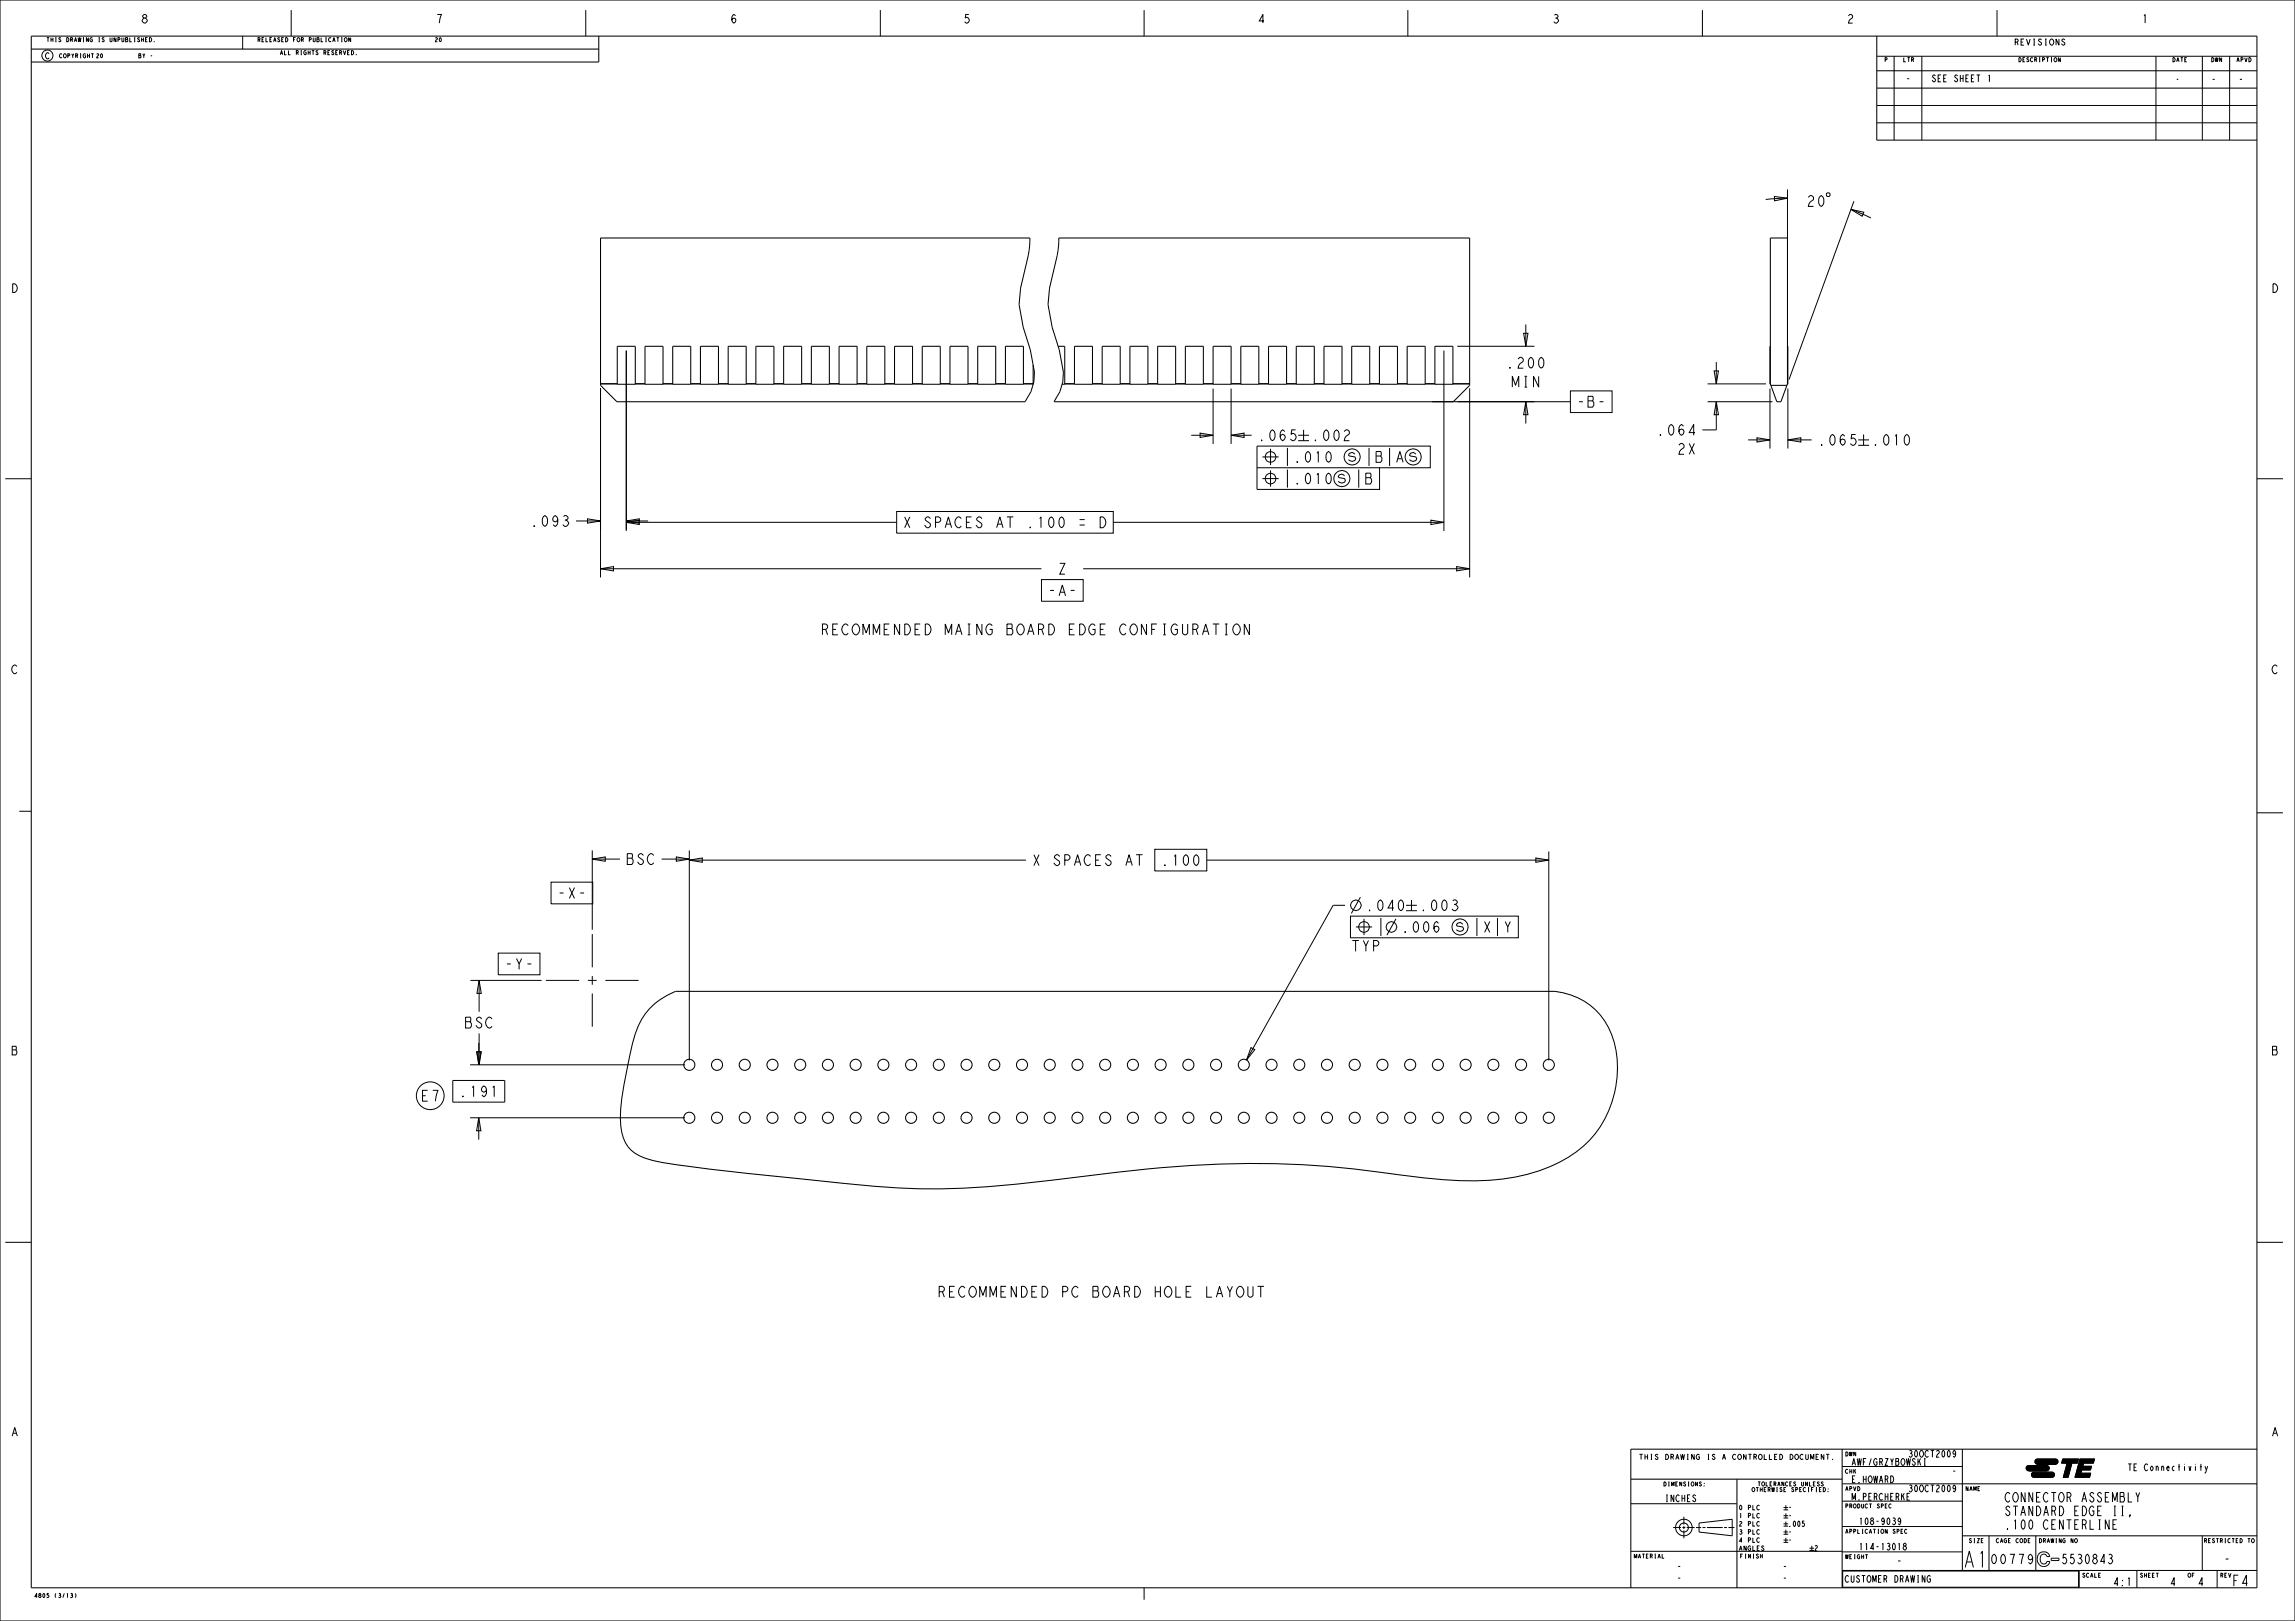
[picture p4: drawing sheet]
<svg xmlns="http://www.w3.org/2000/svg" width="841mm" height="594mm" viewBox="0 0 841 594" stroke-linecap="round" stroke-linejoin="round" font-family="sans-serif">
<defs><g id="words">
<text font-size="7.8" x="719.3" y="574.4">A1</text>
<g font-size="5.2">
<text x="551.6" y="134.9">.200</text>
<text x="553.5" y="141.9">MIN</text>
<text x="577.4" y="149.2">-B-</text>
<text x="460.6" y="161.5">.065</text>
<text x="480.3" y="161.5">.002</text>
<text x="606.8" y="159.5">.064</text>
<text x="614.3" y="166.5">2X</text>
<text x="665.8" y="163.2">.065</text>
<text x="685.6" y="163.2">.010</text>
<text x="194" y="192.9">.093</text>
<text x="330.6" y="193.4">X SPACES AT .100 = D</text>
<text x="387.4" y="210.4">Z</text>
<text x="383.6" y="218.3">-A-</text>
<text x="300.4" y="232.6">RECOMMENDED MAING BOARD EDGE CONFIGURATION</text>
<text x="229.2" y="316.8">BSC</text>
<text x="377.9" y="317.2">X SPACES AT</text>
<text x="425.2" y="317.2">.100</text>
<text x="203.9" y="329.2">-X-</text>
<text x="500.2" y="333.7">.040</text>
<text x="519.9" y="333.7">.003</text>
<text x="494.9" y="348.6">TYP</text>
<text x="184.6" y="355.2">-Y-</text>
<text x="169.9" y="376.7">BSC</text>
<text x="167.9" y="401.9">.191</text>
<text x="153.9" y="403.5">E7</text>
<text x="343.2" y="475.3">RECOMMENDED PC BOARD HOLE LAYOUT</text>
<text x="817.8" y="581.2">F4</text>
</g>
<g font-size="4.6">
<text x="734.4" y="550.4">CONNECTOR ASSEMBLY</text>
<text x="734.4" y="555.4">STANDARD EDGE II,</text>
<text x="734.4" y="560.4">.100 CENTERLINE</text>
<text x="729.1" y="573.1">00779</text>
<text x="755.1" y="573">5530843</text>
<text x="814.7" y="573">-</text>
</g>
<g font-size="4.1">
<text x="51.5" y="8.5">8</text>
<text x="159.5" y="8.5">7</text>
<text x="267.4" y="8.5">6</text>
<text x="352.8" y="8.5">5</text>
<text x="460.7" y="8.5">4</text>
<text x="568.7" y="8.5">3</text>
<text x="676.6" y="8.5">2</text>
<text x="784.6" y="8.5">1</text>
<text x="3.9" y="107.2">D</text>
<text x="832.2" y="107.2">D</text>
<text x="3.9" y="246.9">C</text>
<text x="832.2" y="246.9">C</text>
<text x="3.9" y="386.6">B</text>
<text x="832.2" y="386.6">B</text>
<text x="3.9" y="526.3">A</text>
<text x="832.2" y="526.3">A</text>
</g>
<g font-size="3.9">
<text x="694.8" y="573.5">-</text>
<text x="774.2" y="581.1">4:1</text>
<text x="795.1" y="581.1">4</text>
<text x="805.3" y="581.1">4</text>
</g>
<g font-size="3.3">
<text x="707.7" y="30">SEE SHEET 1</text>
<text x="698.2" y="30.1">-</text>
<text x="810.2" y="30.3">-</text>
<text x="820.2" y="30.3">-</text>
<text x="699.1" y="534">30OCT2009</text>
<text x="678.3" y="537">AWF/GRZYBOWSKI</text>
<text x="779.5" y="538.9">TE Connectivity</text>
<text x="678.3" y="543.3">E.HOWARD</text>
<text x="715.1" y="540.3">-</text>
<text x="609.9" y="550.3">INCHES</text>
<text x="678.3" y="549.7">M.PERCHERKE</text>
<text x="699.1" y="546.7">30OCT2009</text>
<text x="681" y="558.7">108-9039</text>
<text x="681" y="568">114-13018</text>
<text x="614.3" y="575.3">-</text>
<text x="653.1" y="575.3">-</text>
<text x="614.3" y="579.5">-</text>
<text x="653.1" y="579.5">-</text>
<text x="675.9" y="579.8">CUSTOMER DRAWING</text>
</g>
<g font-size="2.9">
<text x="737.9" y="16.5">REVISIONS</text>
<text x="16.4" y="21.6">C</text>
</g>
<g font-size="2.6">
<text x="797.2" y="30.1">-</text>
<text x="655.2" y="553.4">-</text>
<text x="655.2" y="556.4">-</text>
<text x="655.2" y="559.4">.005</text>
<text x="655.2" y="562.4">-</text>
<text x="655.2" y="565.3">-</text>
<text x="664.7" y="568.3">2</text>
</g>
<text font-size="2.5" x="606.9" y="534.8">THIS DRAWING IS A CONTROLLED DOCUMENT.</text>
<g font-size="2.2">
<text x="637.1" y="553.3">0 PLC</text>
<text x="637.1" y="556.3">1 PLC</text>
<text x="637.1" y="559.2">2 PLC</text>
<text x="637.1" y="562.2">3 PLC</text>
<text x="637.1" y="565.2">4 PLC</text>
<text x="637.1" y="568.2">ANGLES</text>
</g>
<g font-size="2">
<text x="16.9" y="15.3">THIS DRAWING IS UNPUBLISHED.</text>
<text x="94.2" y="15.3">RELEASED FOR PUBLICATION</text>
<text x="159.2" y="15.3">20</text>
<text x="21.6" y="21.2">COPYRIGHT</text>
<text x="35.1" y="21.2">20</text>
<text x="50.6" y="21.2">BY -</text>
<text x="102.5" y="20.1">ALL RIGHTS RESERVED.</text>
<text x="690.4" y="22.6">P</text>
<text x="697.3" y="22.6">LTR</text>
<text x="739.5" y="22.6">DESCRIPTION</text>
<text x="795.9" y="22.6">DATE</text>
<text x="810.1" y="22.6">DWN</text>
<text x="819.4" y="22.6">APVD</text>
<text x="676.1" y="533.6">DWN</text>
<text x="676.1" y="539.9">CHK</text>
<text x="609.4" y="544.6">DIMENSIONS:</text>
<text x="643.9" y="544.5">TOLERANCES UNLESS</text>
<text x="641.8" y="546.6">OTHERWISE SPECIFIED:</text>
<text x="676.1" y="546.3">APVD</text>
<text x="720.1" y="546.3">NAME</text>
<text x="676.1" y="552.6">PRODUCT SPEC</text>
<text x="676.1" y="561.9">APPLICATION SPEC</text>
<text x="721.3" y="565.3">SIZE</text>
<text x="731.3" y="565.3">CAGE CODE</text>
<text x="747" y="565.3">DRAWING NO</text>
<text x="807.5" y="565.3">RESTRICTED TO</text>
<text x="598.6" y="571">MATERIAL</text>
<text x="637.5" y="571">FINISH</text>
<text x="676.1" y="571.2">WEIGHT</text>
<text x="762.9" y="578">SCALE</text>
<text x="784.1" y="578">SHEET</text>
<text x="801.6" y="578">OF</text>
<text x="813.5" y="578">REV</text>
<text x="12.4" y="585.4">4805 (3/13)</text>
</g>
</g></defs>
<g fill="none" stroke="#000" stroke-width=".37">
<path d="M33.4 19.7h.9M33.9 19.7v1.5M51.2 14l-.5-.2-.3 .4a.67 .67 0 0 1 .6 .4 .67 .67 0 0 1-.1 .7l-.5-.4M51.9 13.8v1.5M51.9 14.5h.7M52.6 13.8v1.5M53.3 14.5h.5M54.1 13.8h-.8v1.5h.8M54.8 13.8a.76 .76 0 0 1 .8 .7 .76 .76 0 0 1-.8 .8zM56.6 15.3h.1M88.9 13.2v4.8M106.7 3.7v9.5"/>
<path d="M123.4 13.8h.9M123.8 13.8v1.5M125.1 13.8h.3M125.1 15.3h.3M125.3 13.8v1.5M125.8 18.5l.5 1.6 .4-1.6M127.4 19.3h.4M128.1 18.5h-.7v1.6h.7M128.5 13.8v1.5l-.7-1.5v1.5M128.8 18.5a.76 .76 0 0 1 .8 .8 .76 .76 0 0 1-.8 .8zM130.6 20.1h.1M214.7 3.7v9.5"/>
<path d="M322.6 3.7v9.5M419.3 3.7v9.5M515.9 3.7v9.5M623.9 3.7v9.5M731.8 3.7v9.5M754.5 14.3v2.2l-1.1-2.2v2.2M756.6 14.7l-.4-.4-.6 .4 1 1.1-.1 .6-.5 .1-.6-.5M55.2 20.4h.5M687.7 38.7h139.3M687.7 20.6h139.4M704.3 20.6v30.8M728.8 27.9l.2-.4v2.5"/>
<path d="M755 21.1v1.5l-.7-1.5v1.5M790.1 20.6l-.1 30.8M801.3 21.1h-.7v1.5h.7M807.1 20.6l-.1 30.8M817.1 20.6l-.1 30.8M824.1 21.1a.76 .76 0 0 1 .8 .8 .76 .76 0 0 1-.8 .7zM687.7 45h139.3M687.7 51.4h139.3M1.9 175.4h9.6M827.1 175.4h9.5M7.1 297.3h4.4M827.1 297.8h9.5"/>
<path d="M1.9 455.2h9.6M827.1 455.2h9.5M600.8 532.9h1.2M601.4 532.9v1.9M602.8 532.9v1.9M602.8 533.9h.9M603.7 532.9v1.9M604.9 532.9h.5M604.9 534.8h.5M605.2 532.9v1.9M666.4 532.9h-.9v1.9h.9M668.3 532.9v1.9l-.9-1.9v1.9"/>
<path d="M669.2 532.9h1.2M669.8 532.9v1.9M671.6 534.7l.1 .1zM675 537.4h44.1M702.8 534.5v2.5M703.3 535.3l.5 1.7M703.8 534.5l-1 1.4M705.1 537h.5M705.3 534.5v2.5M716.6 532.3l-.5 .6-.3-.2-.2-.4 .5-.8a1.69 1.69 0 0 1 0 2.5l-.3-.4M742.8 537.3l.6-.3h6.6a.95 .95 0 0 1 .9 .9 .95 .95 0 0 1-.8 1l-6.7 .1a.95 .95 0 0 1-.8-.6 .95 .95 0 0 1 .2-1.1zM743.4 539l6.7-.1z"/>
<path d="M744.7 539.7l.7-.2h6.5a.95 .95 0 0 1 1 .8 .95 .95 0 0 1-.9 1l-6.6 .1a.95 .95 0 0 1-.9-.6 .95 .95 0 0 1 .2-1.1zM746 534.9l.6-.3h6.6a.95 .95 0 0 1 .9 .9 .95 .95 0 0 1-.8 1h-6.7a.95 .95 0 0 1-.8-.5 .95 .95 0 0 1 .2-1.1zM746.6 536.5h6.7zM750.1 538.9l-6.7 .1a.95 .95 0 0 1-.9-1 .95 .95 0 0 1 .9-1h6.6a.95 .95 0 0 1 .9 1 .95 .95 0 0 1-.9 1M753.3 536.5h-6.7a.95 .95 0 0 1-.9-.9 .95 .95 0 0 1 .9-1h6.6a.95 .95 0 0 1 .9 1 .95 .95 0 0 1-.9 .9M755.9 534.6h5.8l-.4 1.5h-2.1l-1.4 5.3h-1.7l1.4-5.3h-2zM762.2 534.6h5.3l-.4 1.5h-3.6l-3.1 5.3zM762.2 534.6h5.3l-.4 1.5h-3.6l-.3 1.2h3.2l-.3 1.3h-3.3l-.3 1.3h3.6l-.4 1.5h-5.3zM762.8 538.6l-.3 1.3h3.6l-.4 1.5h-5.3zM763.5 536.1l-.3 1.2h3.2l-.3 1.3h-3.3l-2.4 2.8zM806.1 537.5h.8M806.5 536.4v2.5"/>
<path d="M808 537.3l.5 1.4-.1 .7-.5 .4M809 537.3l-.5 1.4M597.6 551h38.9M613.1 559.7h2.9M616.5 559.7h1.1M617.1 555.8v2.9M617.1 559.2v1.1M618.1 559.7h2.9M621.4 548.2l-.4-.4-.6 .4 1 1.2-.2 .7-.5 .2-.5-.6M621.5 559.7h1.9M622.6 558.1l12.2-1.4v6.1l-12.2-1.4zM623.5 543.3l-.5-.3-.2 .4a.67 .67 0 0 1 .6 .4 .67 .67 0 0 1-.2 .8l-.5-.4"/>
<path d="M623.9 559.7h1.1M624.6 543.5h.1M624.6 544.6h.1M625.5 559.7h5.8M631.8 559.7h1M633.4 559.7h2.2M644.8 551.9l-.4-.3a.79 .79 0 0 0-.7 .9 .79 .79 0 0 0 .9 .6l.2-.1M644.8 554.8l-.4-.2a.79 .79 0 0 0-.7 .8 .79 .79 0 0 0 .9 .7l.2-.1M644.8 557.8l-.4-.3a.79 .79 0 0 0-.7 .9 .79 .79 0 0 0 .9 .7l.2-.1M653.6 552.4h1.7M653.6 558.4h1.7M653.6 555.4h1.7"/>
<path d="M653.6 553.3h1.7M653.6 559.2h1.7M653.6 556.3h1.7M654.4 551.6v1.7M654.4 554.6v1.7M654.4 557.5v1.7M661.2 557.4h-.6l-.1 .8 .2-.2a.67 .67 0 0 1 .6 .7 .67 .67 0 0 1-.6 .7l-.3-.4M664.5 543.8h.5M665.2 543h-.7v1.5h.7M665.4 545.1h.4M665.4 546.6h.4M666.7 543.3l-.5-.3-.2 .4a.67 .67 0 0 1 .6 .4 .67 .67 0 0 1-.2 .7l-.5-.3"/>
<path d="M666.7 545.8h.5M667.4 545.1h-.7v1.5h.7M668.1 543.3l-.4-.3-.3 .4a.67 .67 0 0 1 .6 .4 .67 .67 0 0 1-.1 .7l-.6-.3M668.2 545.1a.76 .76 0 0 1 .8 .7 .76 .76 0 0 1-.8 .8zM670 545.6h.1M670 546.6h.1M675 559.4h44.1M675 543.7h44.1M680.7 544.7a.76 .76 0 0 1 .9 .8 .76 .76 0 0 1-.9 .8zM690.9 551.9h.4M691.6 551.1h-.7v1.5h.7M692.8 540.8a1.26 1.26 0 0 1 1.2 1.3 1.26 1.26 0 0 1-1.2 1.2z"/>
<path d="M693 551.3l-.2-.2a.7 .7 0 0 0-.7 .8 .7 .7 0 0 0 .8 .6l.1-.1M696.5 557l-.5 .7-.4-.2v-.9l.4-.4a1.69 1.69 0 0 1 0 2.5l-.4-.4M697.3 548.1l.5 1.6M697.8 547.2l-1 1.5M698.8 548.5h.7M699.8 547.2h-1v2.5h1M716.6 545l-.5 .6-.3-.2-.2-.4 .5-.8a1.69 1.69 0 0 1 0 2.5l-.3-.4M725.5 544.7h-.7v1.6h.7M745.4 541.4l6.6-.1zM752 541.4h-6.6a.95 .95 0 0 1-1-1 .95 .95 0 0 1 1-.9h6.5a.95 .95 0 0 1 1 .9 .95 .95 0 0 1-1 1M772.9 556.9v3.5l-1.4-3.5v3.5M774.3 558.7h.9"/>
<path d="M774.6 555.4h.7M775 551.9v3.5M775.7 556.9h-1.4v3.5h1.4M776.9 546.9h1.2l.2 .3-.2 1.2 .4 .5v.9l-.4 .6h-1.2zM776.9 548.4h1.2M777.4 555.4h.7M777.4 551.9h.7M777.8 551.9v3.5M779.9 546.9v3.5h1.4M780.6 555.4l-.2-.3 .2 .3-.4 .6M782.7 546.9l.7 1.8v1.7M784.1 546.9l-.7 1.8"/>
<path d="M609.1 569.5v1.5h.7M617.1 560.8v2.9M644.8 560.8l-.4-.3a.79 .79 0 0 0-.7 .9 .79 .79 0 0 0 .9 .7l.2-.2M644.8 563.8l-.4-.3a.79 .79 0 0 0-.7 .9 .79 .79 0 0 0 .9 .7l.2-.2M645.1 570.2h.7M645.8 569.5v1.5M646.4 566.8l-.3-.3-.5 .3 .8 .8-.1 .4-.4 .2-.4-.4M653.6 564.3h1.7M653.6 561.4h1.7M653.6 565.2h1.7M653.6 562.2h1.7M654.4 560.5v1.7"/>
<path d="M654.4 563.5v1.7M663.1 567.3h1.7M663.1 568.2h1.7M663.9 566.5v1.7M675 568.7h44.1M683.5 569.7h.9M684 569.7v1.5M695.2 561.1l.6-.1v-.5l-.6-.1v1.5M696.6 561.1h.5M697.4 560.4h-.8v1.5h.8M697.6 566.8a.61 .61 0 0 1 1 .2 .61 .61 0 0 1-.5 .9 .61 .61 0 0 1-.7-.7zM697.9 566.5l-.4-.4 .4-.6 .6 .4-.4 .6"/>
<path d="M698.8 560.6l-.3-.2a.7 .7 0 0 0-.6 .8 .7 .7 0 0 0 .8 .6l.1-.1M705.4 577.3v2.5l-1-2.5v2.5M707.4 577.7l-.4-.4a1.33 1.33 0 0 0-.9 1.3 1.33 1.33 0 0 0 .9 1.2l.4-.4v-.8h-.5M726.8 563.8h-.8v1.5h.8M728.9 562.8v12.7M741.8 563.8a.76 .76 0 0 1 .8 .8 .76 .76 0 0 1-.8 .7zM743.2 564.6h.5M744 563.8h-.8v1.5h.8M744.8 570.7l-.2 .6-.6 .3-.6-.3a1.27 1.27 0 0 1 .6-1.7l.4 .3a2.21 2.21 0 0 1-.4 3.2l-.6-.6M746 562.8v12.7M747.3 569.2l.8-.4 1.2-.1 .8 .2 .7 .7 .3 .8h-1l-.5-.7-.8-.2-.8 .4-.3 .8 .1 1.5 .7 .8h1l.6-.8h1l-.2 .8-.7 .7-1.7 .3-1.5-1-.5-1.9zM754.5 571h-2.8v.9h2.8"/>
<path d="M759.7 563.8v1.5l-.8-1.5v1.5M761.9 575.5h65.2M769 577.3h.5M769.8 576.5h-.8v1.5h.8M772.8 569.8l.3-.3a.8 .8 0 0 1 .9 .9l-.5 .6a1.05 1.05 0 0 1 .7 1.2 1.05 1.05 0 0 1-1.1 .8l-.5-.5M773.1 571h.4M783.1 575.5v6.3M790.1 576.5h.9M790.6 576.5v1.5M812.5 575.5v6.3M823.7 563.8h.9M824.1 563.8v1.5"/>
<path d="M25.9 584h.6l-.2 .5a.42 .42 0 0 1 .2 .7 .42 .42 0 0 1-.7 0M26.1 584.5h.2M27.5 583.9l.3 .9-.3 .6M419.3 581.8v4.4"/>
<circle cx="126.7" cy="14.5" r=".68"/>
<circle cx="17.4" cy="20.4" r="2.03"/>
<circle cx="753.2" cy="21.8" r=".68"/>
<circle cx="617.1" cy="559.7" r="3"/>
<circle cx="617.1" cy="559.7" r="1.66"/>
<circle cx="760.8" cy="564.5" r=".68"/>
<circle cx="825.6" cy="564.5" r=".68"/>
</g>
<path d="M742.8 537.3l.6-.3h6.6a.95 .95 0 0 1 .9 .9 .95 .95 0 0 1-.8 1l-6.7 .1a.95 .95 0 0 1-.8-.6 .95 .95 0 0 1 .2-1.1zM744.7 539.7l.7-.2h6.5a.95 .95 0 0 1 1 .8 .95 .95 0 0 1-.9 1l-6.6 .1a.95 .95 0 0 1-.9-.6 .95 .95 0 0 1 .2-1.1zM746 534.9l.6-.3h6.6a.95 .95 0 0 1 .9 .9 .95 .95 0 0 1-.8 1h-6.7a.95 .95 0 0 1-.8-.5 .95 .95 0 0 1 .2-1.1zM755.9 534.6h5.8l-.4 1.5h-2.1l-1.4 5.3h-1.7l1.4-5.3h-2zM762.8 538.6l-.3 1.3h3.6l-.4 1.5h-5.3zM763.5 536.1l-.3 1.2h3.2l-.3 1.3h-3.3l-2.4 2.8zM762.2 534.6h5.3l-.4 1.5h-3.6l-3.1 5.3z" fill="#000"/>
<g fill="none" stroke="#000" stroke-width=".38">
<path d="M0 0h841v594h-841zM11.5 13.2h815.6v568.6h-815.6zM11.5 18h207.9M219.4 13.2v9.5h-207.9M687.7 13.2v38.2M687.7 32.3h139.4M687.7 25.9h139.4M694.1 20.6v30.8M220.1 87.2h157.3l-.3 4.6-3.1 13.8-.6 6 1.5 8.3 2.7 8.3 1.5 8.2a17.1 17.1 0 0 1-3.4 10.8h-149.6l-6-6zM388 87.2h150.6v54l-6 6h-146.3a17.1 17.1 0 0 0 3.4-10.8l-1.5-8.2-2.6-8.3-1.6-8.3 .6-6 3.1-13.8zM648.7 87.2h6.3v53.4l-2.4 6.6h-1.5l-2.4-6.5zM226.2 126.9h6.6v13.9h-6.6z"/>
<path d="M236.4 126.9h6.6v13.9h-6.6zM246.5 126.9h6.6v13.9h-6.6zM256.7 126.9h6.6v13.9h-6.6zM266.8 126.9h6.6v13.9h-6.6zM277 126.9h6.6v13.9h-6.6zM287.2 126.9h6.6v13.9h-6.6zM297.3 126.9h6.6v13.9h-6.6zM307.5 126.9h6.6v13.9h-6.6zM317.6 126.9h6.6v13.9h-6.6zM327.8 126.9h6.6v13.9h-6.6zM338 126.9h6.6v13.9h-6.6zM348.1 126.9h6.6v13.9h-6.6z"/>
<path d="M358.3 126.9h6.6v13.9h-6.6zM368.4 126.9h6.6v13.9h-6.6zM378.6 133.8v7M387.8 126.9h2.4v13.9h-1M393.7 126.9h6.6v13.9h-6.6zM403.9 126.9h6.6v13.9h-6.6zM414.1 126.9h6.6v13.9h-6.6zM424.2 126.9h6.6v13.9h-6.6zM434.4 126.9h6.6v13.9h-6.6zM444.5 126.9h6.6v13.9h-6.6zM454.7 126.9h6.6v13.9h-6.6zM464.9 126.9h6.6v13.9h-6.6z"/>
<path d="M475 126.9h6.6v13.9h-6.6zM485.2 126.9h6.6v13.9h-6.6zM495.3 126.9h6.6v13.9h-6.6zM505.5 126.9h6.6v13.9h-6.6zM515.7 126.9h6.6v13.9h-6.6zM525.8 126.9h6.6v13.9h-6.6zM648.7 126.9l-.1 13.9h.2M655 126.9l.2 13.9h-.2M220.1 140.7h6.1M220.1 140.6h6.1M232.8 140.7h3.6M232.8 140.6h3.6"/>
<path d="M243 140.7h3.5M243 140.6h3.5M253.1 140.7h3.6M253.1 140.6h3.6M263.3 140.7h3.5M263.3 140.6h3.5M273.4 140.7h3.6M273.4 140.6h3.6M283.6 140.7h3.6M283.6 140.6h3.6M293.8 140.7h3.5M293.8 140.6h3.5"/>
<path d="M303.9 140.7h3.6M303.9 140.6h3.6M314.1 140.7h3.5M314.1 140.6h3.5M324.2 140.7h3.6M324.2 140.6h3.6M334.4 140.7h3.6M334.4 140.6h3.6M344.6 140.7h3.5M344.6 140.6h3.5M354.7 140.7h3.6M354.7 140.6h3.6"/>
<path d="M364.9 140.7h3.5M364.9 140.6h3.5M375 140.7h3.6M375 140.6h3.6M378.6 140.8h.1M390.2 140.7h3.5M390.2 140.6h3.5M400.3 140.7h3.6M400.3 140.6h3.6M410.5 140.7h3.6M410.5 140.6h3.6M420.7 140.7h3.5"/>
<path d="M420.7 140.6h3.5M430.8 140.7h3.6M430.8 140.6h3.6M441 140.7h3.5M441 140.6h3.5M451.1 140.7h3.6M451.1 140.6h3.6M461.3 140.7h3.6M461.3 140.6h3.6M471.5 140.7h3.5M471.5 140.6h3.5M481.6 140.7h3.6"/>
<path d="M481.6 140.6h3.6M491.8 140.7h3.5M491.8 140.6h3.5M501.9 140.7h3.6M501.9 140.6h3.6M512.1 140.7h3.6M512.1 140.6h3.6M522.3 140.7h3.5M522.3 140.6h3.5M532.4 140.7h6.2M532.4 140.6h6.2M648.9 141.2h5.9"/>
<path d="M675 531v50.8M719.1 531v44.5M827.1 531h-229.5v50.8M597.7 542h77.3M636.5 542v39.8M675 550.1h44.1M719.1 543.7h108M597.6 568.5h77.5M675 575.5h86.9v6.3M675.2 575.7h86.5v5.9h-86.5zM719.1 562.8h108"/>
</g>
<!-- layer: DIM_DRIVEN -->
<g fill="none" stroke="#000" stroke-width=".37">
<path d="M650.2 72l4.8 .6-4.7 1zM655 72.6l-8 .5M655 69.4v69.6M662.7 72.3l.7-.6h.5l.7 .6a1.53 1.53 0 0 1-1.2 1.7l-.7 1.6h1.9M666.9 72l.5-.3 .5 .3a2.51 2.51 0 0 1-.5 3.6l-.5-.3a2.75 2.75 0 0 1 0-3.3zM669.6 70.7h.7l.3 .3v.7l-.3 .3h-.7l-.3-.3v-.7zM678.3 76.7l7.3 3.2M678.3 76.7l4.7 1.1-.6 1.4zM679.4 73.7l-23.8 65.4M559.1 118.9v8M229.5 128.5v66.1M529.1 128.5v66.1"/>
<path d="M534 126.9h28.3M558.3 122.1h1.6l-.8 4.8zM564.3 131.3l.5-.4 .5 .4a2.51 2.51 0 0 1-.5 3.6l-.5-.3a2.75 2.75 0 0 1 0-3.3zM628.1 135.9h1.6l-.8 4.8zM628.9 132.7v8M220.1 142.3v69.3M436.5 159.5h8M439.8 158.7l4.7 .8-4.7 .8zM444.5 142.4v20.3M451.1 159.5l4.8-.8v1.6zM451.1 159.5h7.5M451.1 142.4v20.3"/>
<path d="M474.8 157.5h-1.4l-.3 1.7 .5-.4a1.33 1.33 0 0 1 1.4 1.4 1.33 1.33 0 0 1-1.4 1.3l-.7-.7M475.7 159.5h4M477.7 157.5v4M492.6 158.2l.7-.7h.5l.7 .7a1.53 1.53 0 0 1-1.2 1.6l-.7 1.7h1.9M534.1 147.2h28.2M538.6 142.3v69.3M559.1 147.2l.8 4.8h-1.6zM559.1 147.2v8M621.1 158.5h-2.1l1.7-2.9v3.9M625.8 147.2h23.7M625.8 140.7h21.4M628.9 147.2l.8 4.8h-1.6z"/>
<path d="M628.9 147.2v10.3h-5.1M648.6 142.4v22M655.2 142.4v22M680 159.2h-1.4l-.3 1.7 .5-.4a1.33 1.33 0 0 1 1.4 1.4 1.33 1.33 0 0 1-1.4 1.3l-.7-.7M682.9 159.2v4M698.3 159.5l.5-.3 .4 .3a2.51 2.51 0 0 1-.4 3.7l-.5-.4a2.75 2.75 0 0 1 0-3.3zM460.6 171.4h63.5v-7.9h-63.5v15.8h44.9v-7.9M462.6 167.4h6M462.6 175.4h6M465.6 164.5v5.9M465.6 172.4v6M471.8 164.1v6.6"/>
<path d="M471.8 172.1v6.6M475.3 169.1l.2 .3h-.2zM475.3 177l.2 .4h-.2zM475.7 161.5h4M478.8 165.8l.5-.3 .5 .3a2.51 2.51 0 0 1-.5 3.6l-.5-.3a2.75 2.75 0 0 1 0-3.3zM478.8 173.7l.5-.3 .5 .3a2.51 2.51 0 0 1-.5 3.7l-.5-.4a2.75 2.75 0 0 1 0-3.3zM482.6 166.1l.5-.6v3.9M482.6 174.1l.5-.7v4M486.4 165.8l.5-.3 .4 .3a2.51 2.51 0 0 1-.4 3.6l-.5-.3a2.75 2.75 0 0 1 0-3.3zM486.4 173.7l.5-.3 .4 .3a2.51 2.51 0 0 1-.4 3.7l-.5-.4a2.75 2.75 0 0 1 0-3.3zM492.7 174.4l-1-.7-1 .4-.3 .6 .3 .3 2 .4 .3 .6-.3 .7-1 .3-1.3-.6M496.5 166.4l-1-.6-1 .3-.3 .7 .3 .3 2 .3 .3 .7-.3 .7-1 .3-1.3-.7"/>
<path d="M497.9 172.1v6.6M500.5 173.4h1.6l.3 .3-.3 1.3 .5 .7v1l-.5 .7h-1.6zM500.5 175h1.6M501.7 164.1v6.6M504.3 165.5h1.6l.2 .3-.2 1.3 .5 .7v1l-.5 .6h-1.6zM504.3 167.1h1.6M509.2 164.1v6.6M511.8 169.4l1.2-3.9 1.2 3.9M512.3 168.1h1.4M518.8 166.4l-1-.6-.9 .3-.4 .7 .4 .3 1.9 .3 .4 .7-.4 .7-1 .3-1.3-.7M640.6 161.2h8M643.8 160.4l4.8 .8-4.8 .8z"/>
<path d="M655.2 161.2l4.7-.8v1.6zM655.2 161.2h8.7M680.9 161.2h4M680.9 163.2h4M206.5 189.3l.5-.4a.99 .99 0 0 1 1.2 1l-.7 .7a1.1 1.1 0 0 1 .6 1.7 1.1 1.1 0 0 1-1.8-.1M211.1 190.9h9M215.3 190.1l4.8 .8-4.8 .8zM229.5 191.4l4.8-.8v1.6zM229.5 190.9l4.8-.8v1.6zM229.5 190.9h8M229.5 191.4h99.1M328.6 187.4h79.4v8h-79.4z"/>
<path d="M395.6 192.4h1.9M395.6 190.4h1.9M403.1 189.4a1.99 1.99 0 0 1 2.2 2 1.99 1.99 0 0 1-2.2 2zM408 191.4h121.1M524.4 190.6l4.7 .8-4.7 .8zM220.1 208.4l4.7-.8v1.6zM220.1 208.4h161.6M381.7 212.4h15.2v7.9h-15.2zM396.9 208.4h141.7M533.8 207.6l4.8 .8-4.8 .8zM217 314.8l4.8-.8v1.6zM217 311.6v29.1"/>
<path d="M217 314.8h10.2M242.5 314.8h10.1M247.8 314l4.8 .8-4.8 .8zM252.6 315.2l4.8-.8v1.6zM252.6 311.6v77M252.6 315.2h123.3M412.6 317.2l1.1-4 1.2 4M413 315.8h1.5M416.3 313.2h2.4M417.5 313.2v4M423.2 311.2h19v8h-19zM437.9 313.5l.5-.3 .4 .3a2.51 2.51 0 0 1-.4 3.7l-.5-.4a2.75 2.75 0 0 1 0-3.3z"/>
<path d="M442.2 315.2h125.4M562.8 314.4l4.8 .8-4.8 .8zM567.6 312v76.6M492.9 331.7h-4.4l-31.7 56.7M494.9 335.7h61.5v7.9h-61.5zM496.9 339.7h5.9M498.5 328.8l-3.3 5.9M499.8 336.7v6M506 336.4v6.6M511.5 336.7l-3.3 6M512.9 330.1l.5-.3 .4 .3a2.51 2.51 0 0 1-.4 3.6l-.5-.3a2.75 2.75 0 0 1 0-3.3zM515.2 331.7h4"/>
<path d="M515.2 333.7h4M517.2 329.8v3.9M518.4 338l.5-.3 .4 .3a2.51 2.51 0 0 1-.4 3.7l-.5-.4a2.75 2.75 0 0 1 0-3.3zM522.2 338l.4-.3 .5 .3a2.51 2.51 0 0 1-.5 3.7l-.4-.4a2.75 2.75 0 0 1 0-3.3zM527.1 338.4l-.7-.7-.5 .3a2.51 2.51 0 0 0 .5 3.7 1.23 1.23 0 0 0 .8-1.2 1.23 1.23 0 0 0-.8-1.2l-.7 .4-.2 .6M532.4 330.1l.4-.3a.99 .99 0 0 1 1.2 .9l-.7 .7a1.1 1.1 0 0 1 .7 1.7 1.1 1.1 0 0 1-1.9 0M536 338.7l-1-.7-1 .4-.3 .6 .3 .3 2 .4 .3 .6-.3 .7-1 .3-1.3-.6M541.2 336.4v6.6M544 337.7l1.9 4M545.9 337.7l-1.9 4M548.8 336.4v6.6M551.6 337.7l.9 2v2"/>
<path d="M553.5 337.7l-1 2M172.4 359.3h26.1M175.6 359.3l.8 4.7h-1.6zM175.6 359.3v11.5M514.8 341.3l.3 .4h-.3zM175.6 378.7v11.5M165.9 395.9h19.1v8h-19.1zM172.3 390.2h78.7M174.7 385.4h1.5l-.8 4.8zM174.8 385.4h1.6l-.8 4.8zM175.4 382.2v8M458.4 383.9l1.4 .8-3 3.7z"/>
<path d="M172.3 409.6h78.7M175.4 409.6l.8 4.8h-1.5zM175.4 409.6v8"/>
<circle cx="465.6" cy="167.4" r="1.97"/>
<circle cx="465.6" cy="175.3" r="1.97"/>
<circle cx="491.7" cy="175.4" r="2.96"/>
<circle cx="495.5" cy="167.4" r="2.96"/>
<circle cx="517.8" cy="167.4" r="2.96"/>
<circle cx="496.8" cy="331.7" r="1.95"/>
<circle cx="499.8" cy="339.6" r="1.97"/>
<circle cx="509.9" cy="339.7" r="1.95"/>
<circle cx="535" cy="339.7" r="2.96"/>
</g>
<!-- layer: DRAFT_ENTITY -->
<path d="M807 562.8v12.7" fill="none" stroke="#000" stroke-width=".37"/>
<!-- layer: DTM_AXIS -->
<path d="M200.1 359.3h12.1M215.4 359.3h3.2M217 342.3v12.2M217 357.7v3.2M221.8 359.3h12.2M217 364.1v12.1" fill="none" stroke="#000" stroke-width=".37"/>
<!-- layer: DTM_CURVE -->
<g fill="none" stroke="#000" stroke-width=".38">
<path d="M238 369.6a26.7 26.7 0 0 1 9.5-6.3h322.3a24.9 24.9 0 0 1 22.4 21.6 38.4 38.4 0 0 1-24.1 42.6 74.5 74.5 0 0 1-33 5.1 293.1 293.1 0 0 1-29.4-3 363.2 363.2 0 0 0-97.2 .1l-16.6 2a346 346 0 0 1-62.8 3.6 1999.7 1999.7 0 0 1-81.9-8.6 36.8 36.8 0 0 1-14.5-4.1 12.6 12.6 0 0 1-5.2-10 79.3 79.3 0 0 1 2.6-22.4 49.2 49.2 0 0 1 5-16.6z"/>
<circle cx="252.6" cy="390.2" r="2.03"/>
<circle cx="262.8" cy="390.2" r="2.03"/>
<circle cx="272.9" cy="390.2" r="2.03"/>
<circle cx="283.1" cy="390.2" r="2.03"/>
<circle cx="293.2" cy="390.2" r="2.03"/>
<circle cx="303.4" cy="390.2" r="2.03"/>
<circle cx="313.6" cy="390.2" r="2.03"/>
<circle cx="323.7" cy="390.2" r="2.03"/>
<circle cx="333.9" cy="390.2" r="2.03"/>
<circle cx="344" cy="390.2" r="2.03"/>
<circle cx="354.2" cy="390.2" r="2.03"/>
<circle cx="364.4" cy="390.2" r="2.03"/>
<circle cx="374.5" cy="390.2" r="2.03"/>
<circle cx="384.7" cy="390.2" r="2.03"/>
<circle cx="394.8" cy="390.2" r="2.03"/>
<circle cx="405" cy="390.2" r="2.03"/>
<circle cx="415.2" cy="390.2" r="2.03"/>
<circle cx="425.3" cy="390.2" r="2.03"/>
<circle cx="435.5" cy="390.2" r="2.03"/>
<circle cx="445.6" cy="390.2" r="2.03"/>
<circle cx="455.8" cy="390.2" r="2.03"/>
<circle cx="466" cy="390.2" r="2.03"/>
<circle cx="476.1" cy="390.2" r="2.03"/>
<circle cx="486.3" cy="390.2" r="2.03"/>
<circle cx="496.4" cy="390.2" r="2.03"/>
<circle cx="506.6" cy="390.2" r="2.03"/>
<circle cx="516.8" cy="390.2" r="2.03"/>
<circle cx="526.9" cy="390.2" r="2.03"/>
<circle cx="537.1" cy="390.2" r="2.03"/>
<circle cx="547.2" cy="390.2" r="2.03"/>
<circle cx="557.4" cy="390.2" r="2.03"/>
<circle cx="567.6" cy="390.2" r="2.03"/>
<circle cx="252.6" cy="409.6" r="2.03"/>
<circle cx="262.8" cy="409.6" r="2.03"/>
<circle cx="272.9" cy="409.6" r="2.03"/>
<circle cx="283.1" cy="409.6" r="2.03"/>
<circle cx="293.2" cy="409.6" r="2.03"/>
<circle cx="303.4" cy="409.6" r="2.03"/>
<circle cx="313.6" cy="409.6" r="2.03"/>
<circle cx="323.7" cy="409.6" r="2.03"/>
<circle cx="333.9" cy="409.6" r="2.03"/>
<circle cx="344" cy="409.6" r="2.03"/>
<circle cx="354.2" cy="409.6" r="2.03"/>
<circle cx="364.4" cy="409.6" r="2.03"/>
<circle cx="374.5" cy="409.6" r="2.03"/>
<circle cx="384.7" cy="409.6" r="2.03"/>
<circle cx="394.8" cy="409.6" r="2.03"/>
<circle cx="405" cy="409.6" r="2.03"/>
<circle cx="415.2" cy="409.6" r="2.03"/>
<circle cx="425.3" cy="409.6" r="2.03"/>
<circle cx="435.5" cy="409.6" r="2.03"/>
<circle cx="445.6" cy="409.6" r="2.03"/>
<circle cx="455.8" cy="409.6" r="2.03"/>
<circle cx="466" cy="409.6" r="2.03"/>
<circle cx="476.1" cy="409.6" r="2.03"/>
<circle cx="486.3" cy="409.6" r="2.03"/>
<circle cx="496.4" cy="409.6" r="2.03"/>
<circle cx="506.6" cy="409.6" r="2.03"/>
<circle cx="516.8" cy="409.6" r="2.03"/>
<circle cx="526.9" cy="409.6" r="2.03"/>
<circle cx="537.1" cy="409.6" r="2.03"/>
<circle cx="547.2" cy="409.6" r="2.03"/>
<circle cx="557.4" cy="409.6" r="2.03"/>
<circle cx="567.6" cy="409.6" r="2.03"/>
</g>
<!-- layer: NOTE -->
<g fill="none" stroke="#000" stroke-width=".37">
<path d="M524.8 147.2h50.7M575.5 143.2h15.2v8h-15.2zM433.3 228.7v3.3l.7 .6h.5l.7-.6v-3.3M437.1 230.6h1.2l.5-.3 .2-.3-.2-1-.5-.3h-1.2v3.9M438.3 230.6l.7 2M440.6 232.6l1.2-3.9 1.2 3.9M441.1 231.3h1.4M444.4 228.7h2.4M445.6 228.7v3.9M448.9 228.7h.9M448.9 232.6h.9M449.4 228.7v3.9"/>
<path d="M452.4 229l.5-.3a2.02 2.02 0 0 1 1.6 1.9 2.02 2.02 0 0 1-1.6 2 2.28 2.28 0 0 1-.5-3.6zM457.8 228.7v3.9l-1.8-3.9v3.9M201.9 323.3h15.3v7.9h-15.3zM182.6 349.3h15.3v7.9h-15.3zM442.2 471.4v3.9h1.9M445.7 475.3l1.2-3.9 1.2 3.9M446.2 474h1.4M449.7 471.4l1 2v1.9M451.6 471.4l-.9 2M453.7 471.7l.5-.3a2.02 2.02 0 0 1 1.7 2 2.02 2.02 0 0 1-1.7 1.9 2.28 2.28 0 0 1-.5-3.6zM457.3 471.4v3.3l.7 .6h.5l.7-.6v-3.3M460.8 471.4h2.4"/>
<path d="M462 471.4v3.9"/>
<circle cx="157.7" cy="401.5" r="5.1"/>
</g>
<use href="#words"/>
</svg>
